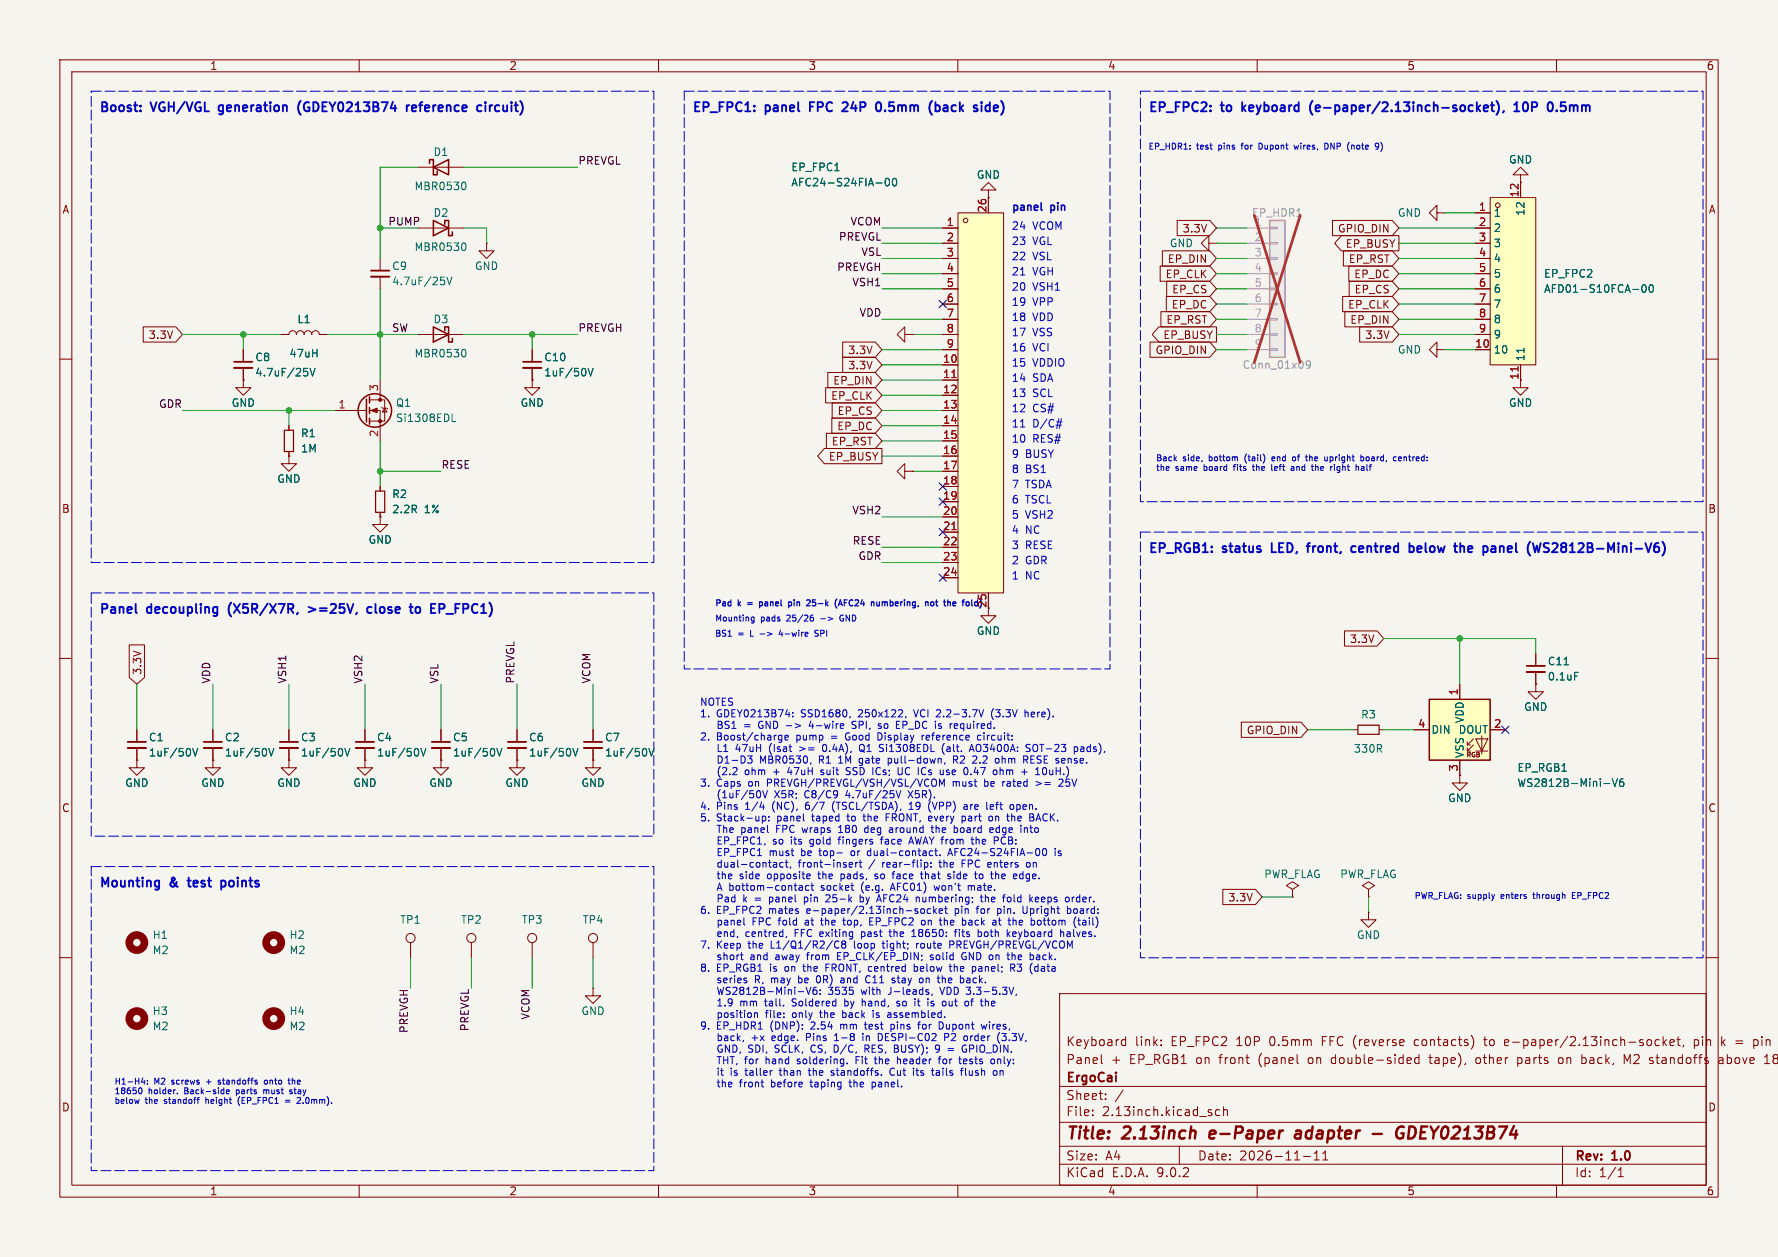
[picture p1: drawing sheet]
<svg xmlns="http://www.w3.org/2000/svg" width="297mm" height="210mm" viewBox="0 0 297 210" stroke-linecap="round" stroke-linejoin="round" font-family="sans-serif">
<defs><g id="words">
<g font-size="2.8" fill="#840000">
<text x="178" y="190.9">Title:</text>
<text x="187.7" y="190.9">2.13inch</text>
<text x="202.9" y="190.9">e-Paper</text>
<text x="218" y="190.9">adapter</text>
<text x="236.5" y="190.9">GDEY0213B74</text>
</g>
<g font-size="2.1" fill="#0000c2">
<text x="16.5" y="18.8">Boost:</text>
<text x="25.4" y="18.8">VGH/VGL</text>
<text x="37.3" y="18.8">generation</text>
<text x="51.1" y="18.8">(GDEY0213B74</text>
<text x="69.8" y="18.8">reference</text>
<text x="82.3" y="18.8">circuit)</text>
<text x="115.6" y="18.8">EP_FPC1:</text>
<text x="127.9" y="18.8">panel</text>
<text x="135.9" y="18.8">FPC</text>
<text x="142.1" y="18.8">24P</text>
<text x="148.3" y="18.8">0.5mm</text>
<text x="157.7" y="18.8">(back</text>
<text x="165.8" y="18.8">side)</text>
<text x="191.8" y="18.8">EP_FPC2:</text>
<text x="204.1" y="18.8">to</text>
<text x="208.2" y="18.8">keyboard</text>
<text x="220.1" y="18.8">(e-paper/2.13inch-socket),</text>
<text x="254.9" y="18.8">10P</text>
<text x="261.1" y="18.8">0.5mm</text>
<text x="191.8" y="92.5">EP_RGB1:</text>
<text x="204.4" y="92.5">status</text>
<text x="213.1" y="92.5">LED,</text>
<text x="219.7" y="92.5">front,</text>
<text x="227.7" y="92.5">centred</text>
<text x="237.9" y="92.5">below</text>
<text x="246.2" y="92.5">the</text>
<text x="251.5" y="92.5">panel</text>
<text x="259.5" y="92.5">(WS2812B-Mini-V6)</text>
<text x="16.5" y="102.6">Panel</text>
<text x="24.7" y="102.6">decoupling</text>
<text x="38.8" y="102.6">(X5R/X7R,</text>
<text x="52.8" y="102.6">&gt;=25V,</text>
<text x="63.3" y="102.6">close</text>
<text x="71.1" y="102.6">to</text>
<text x="75.1" y="102.6">EP_FPC1)</text>
<text x="16.5" y="148.3">Mounting</text>
<text x="28.5" y="148.3">&amp;</text>
<text x="32.2" y="148.3">test</text>
<text x="38.2" y="148.3">points</text>
</g>
<g font-size="2.1" fill="#840000">
<text x="178" y="178">Panel</text>
<text x="178" y="175">Keyboard</text>
<text x="185.6" y="178">+</text>
<text x="188.7" y="178">EP_RGB1</text>
<text x="189.6" y="175">link:</text>
<text x="195.7" y="175">EP_FPC2</text>
<text x="200" y="178">on</text>
<text x="204" y="178">front</text>
<text x="206.7" y="175">10P</text>
<text x="210.6" y="178">(panel</text>
<text x="212.3" y="175">0.5mm</text>
<text x="219.1" y="178">on</text>
<text x="221.2" y="175">FFC (reverse</text>
<text x="223.1" y="178">double-sided</text>
<text x="237" y="175">contacts)</text>
<text x="239.7" y="178">tape),</text>
<text x="247.6" y="178">other</text>
<text x="248.8" y="175">to</text>
<text x="252.3" y="175">e-paper/2.13inch-socket,</text>
<text x="254.6" y="178">parts</text>
<text x="261.7" y="178">on</text>
<text x="265.7" y="178">back,</text>
<text x="272.9" y="178">M2</text>
<text x="277.3" y="178">standoffs</text>
<text x="284.1" y="175">pin</text>
<text x="289.1" y="178">above</text>
<text x="294.5" y="175">pin</text>
<text x="296.9" y="178">1</text>
<text x="178" y="184">Sheet:</text>
<text x="178" y="181.2">ErgoCai</text>
<text x="178" y="186.7">File:</text>
<text x="184.1" y="186.7">2.13inch.kicad_sch</text>
<text x="178" y="196.9">KiCad</text>
<text x="178" y="194.1">Size:</text>
<text x="184.7" y="194.1">A4</text>
<text x="185.7" y="196.9">E.D.A.</text>
<text x="193.3" y="196.9">9.0.2</text>
<text x="200" y="194.1">Date:</text>
<text x="207" y="194.1">2026-11-11</text>
<text x="263" y="194.3">Rev:</text>
<text x="263" y="196.9">Id:</text>
<text x="267.1" y="196.9">1/1</text>
<text x="269.4" y="194.3">1.0</text>
</g>
<g font-size="1.8" fill="#840000">
<text x="35" y="11.9">1</text>
<text x="85" y="11.9">2</text>
<text x="135" y="11.9">3</text>
<text x="185" y="11.9">4</text>
<text x="235" y="11.9">5</text>
<text x="285" y="11.9">6</text>
<text x="10.3" y="35.9">A</text>
<text x="285.3" y="35.9">A</text>
<text x="197.5" y="39.1">3.3V</text>
<text x="223.4" y="39.1">GPIO_DIN</text>
<text x="224.7" y="41.6">EP_BUSY</text>
<text x="194.6" y="46.7">EP_CLK</text>
<text x="195" y="44.1">EP_DIN</text>
<text x="225.2" y="44.1">EP_RST</text>
<text x="226.1" y="46.7">EP_DC</text>
<text x="195.6" y="51.8">EP_DC</text>
<text x="195.7" y="49.2">EP_CS</text>
<text x="225.1" y="51.8">EP_CLK</text>
<text x="226.2" y="49.2">EP_CS</text>
<text x="24.7" y="56.8">3.3V</text>
<text x="141.6" y="59.4">3.3V</text>
<text x="192.9" y="59.4">GPIO_DIN</text>
<text x="194.2" y="56.8">EP_BUSY</text>
<text x="194.7" y="54.3">EP_RST</text>
<text x="225.5" y="54.3">EP_DIN</text>
<text x="227.9" y="56.8">3.3V</text>
<text x="139.1" y="64.5">EP_DIN</text>
<text x="141.6" y="61.9">3.3V</text>
<text x="253.7" y="63.5" transform="rotate(-90 253.7 63.5)">11</text>
<text x="138.7" y="67">EP_CLK</text>
<text x="139.8" y="69.5">EP_CS</text>
<text x="138.4" y="77.2">EP_BUSY</text>
<text x="138.9" y="74.6">EP_RST</text>
<text x="139.8" y="72.1">EP_DC</text>
<text x="10.3" y="85.9">B</text>
<text x="285.3" y="85.9">B</text>
<text x="164.8" y="101.6" transform="rotate(-90 164.8 101.6)">25</text>
<text x="225.4" y="107.6">3.3V</text>
<text x="23.8" y="112.9" transform="rotate(-90 23.8 112.9)">3.3V</text>
<text x="208.2" y="122.9">GPIO_DIN</text>
<text x="10.3" y="135.9">C</text>
<text x="285.3" y="135.9">C</text>
<text x="205.1" y="150.8">3.3V</text>
<text x="10.3" y="185.9">D</text>
<text x="285.3" y="185.9">D</text>
<text x="35" y="199.9">1</text>
<text x="85" y="199.9">2</text>
<text x="135" y="199.9">3</text>
<text x="185" y="199.9">4</text>
<text x="235" y="199.9">5</text>
<text x="285" y="199.9">6</text>
</g>
<g font-size="1.8" fill="#006464">
<text x="72.3" y="26.3">D1</text>
<text x="132.1" y="28.8">EP_FPC1</text>
<text x="252" y="27.5">GND</text>
<text x="69.1" y="32">MBR0530</text>
<text x="132.1" y="31.3">AFC24-S24FIA-00</text>
<text x="163.1" y="30.1">GND</text>
<text x="72.3" y="36.4">D2</text>
<text x="195.3" y="41.5">GND</text>
<text x="233.4" y="36.4">GND</text>
<text x="249.4" y="36.4">1</text>
<text x="249.4" y="39">2</text>
<text x="249.4" y="41.5">3</text>
<text x="254.9" y="36.2" transform="rotate(-90 254.9 36.2)">12</text>
<text x="65.4" y="45.3">C9</text>
<text x="65.4" y="47.9">4.7uF/25V</text>
<text x="69.1" y="42.1">MBR0530</text>
<text x="79.2" y="45.3">GND</text>
<text x="249.4" y="44">4</text>
<text x="249.4" y="46.6">5</text>
<text x="257.8" y="46.6">EP_FPC2</text>
<text x="249.4" y="49.1">6</text>
<text x="249.4" y="51.7">7</text>
<text x="257.8" y="49.1">AFD01-S10FCA-00</text>
<text x="48.2" y="59.9">47uH</text>
<text x="49.6" y="54.2">L1</text>
<text x="69.1" y="59.9">MBR0530</text>
<text x="72.3" y="54.2">D3</text>
<text x="233.4" y="59.3">GND</text>
<text x="249.4" y="54.2">8</text>
<text x="249.4" y="56.7">9</text>
<text x="249.4" y="59.3">10</text>
<text x="42.6" y="60.6">C8</text>
<text x="42.6" y="63.1">4.7uF/25V</text>
<text x="90.8" y="60.6">C10</text>
<text x="90.8" y="63.1">1uF/50V</text>
<text x="254.9" y="60.5" transform="rotate(-90 254.9 60.5)">11</text>
<text x="38.6" y="68.2">GND</text>
<text x="66" y="68.2">Q1</text>
<text x="66" y="70.7">Si1308EDL</text>
<text x="86.9" y="68.2">GND</text>
<text x="252" y="68.2">GND</text>
<text x="50.2" y="73.3">R1</text>
<text x="50.2" y="75.8">1M</text>
<text x="46.2" y="80.9">GND</text>
<text x="65.4" y="83.4">R2</text>
<text x="65.4" y="86">2.2R</text>
<text x="70.9" y="86">1%</text>
<text x="61.5" y="91">GND</text>
<text x="163.1" y="106.3">GND</text>
<text x="258.5" y="111.4">C11</text>
<text x="258.5" y="113.9">0.1uF</text>
<text x="254.5" y="119">GND</text>
<text x="24.8" y="124.1">C1</text>
<text x="37.5" y="124.1">C2</text>
<text x="50.2" y="124.1">C3</text>
<text x="62.9" y="124.1">C4</text>
<text x="75.6" y="124.1">C5</text>
<text x="88.3" y="124.1">C6</text>
<text x="101" y="124.1">C7</text>
<text x="226" y="126">330R</text>
<text x="227.3" y="120.2">R3</text>
<text x="239" y="122.8">DIN</text>
<text x="243.6" y="122.8">DOUT</text>
<text x="244.7" y="120.9" transform="rotate(-90 244.7 120.9)">VDD</text>
<text x="20.8" y="131.7">GND</text>
<text x="24.8" y="126.6">1uF/50V</text>
<text x="33.5" y="131.7">GND</text>
<text x="37.5" y="126.6">1uF/50V</text>
<text x="46.2" y="131.7">GND</text>
<text x="50.2" y="126.6">1uF/50V</text>
<text x="58.9" y="131.7">GND</text>
<text x="62.9" y="126.6">1uF/50V</text>
<text x="71.6" y="131.7">GND</text>
<text x="75.6" y="126.6">1uF/50V</text>
<text x="84.3" y="131.7">GND</text>
<text x="88.3" y="126.6">1uF/50V</text>
<text x="97" y="131.7">GND</text>
<text x="101" y="126.6">1uF/50V</text>
<text x="244.7" y="126.7" transform="rotate(-90 244.7 126.7)">VSS</text>
<text x="253.4" y="129.1">EP_RGB1</text>
<text x="253.4" y="131.7">WS2812B-Mini-V6</text>
<text x="241.8" y="134.2">GND</text>
<text x="211.1" y="146.9">PWR_FLAG</text>
<text x="223.8" y="146.9">PWR_FLAG</text>
<text x="66.8" y="154.5">TP1</text>
<text x="76.9" y="154.5">TP2</text>
<text x="87.1" y="154.5">TP3</text>
<text x="97.2" y="154.5">TP4</text>
<text x="25.4" y="159.6">M2</text>
<text x="25.4" y="157.1">H1</text>
<text x="48.3" y="159.6">M2</text>
<text x="48.3" y="157.1">H2</text>
<text x="226.6" y="157.1">GND</text>
<text x="25.4" y="172.3">M2</text>
<text x="25.4" y="169.8">H3</text>
<text x="48.3" y="172.3">M2</text>
<text x="48.3" y="169.8">H4</text>
<text x="97" y="169.8">GND</text>
</g>
<g font-size="1.8" fill="#0f0f0f">
<text x="96.5" y="27.6">PREVGL</text>
<text x="64.8" y="37.8">PUMP</text>
<text x="140" y="40.3">PREVGL</text>
<text x="142" y="37.8">VCOM</text>
<text x="139.7" y="45.4">PREVGH</text>
<text x="142.3" y="47.9">VSH1</text>
<text x="143.8" y="42.8">VSL</text>
<text x="143.5" y="53">VDD</text>
<text x="65.4" y="55.5">SW</text>
<text x="96.5" y="55.5">PREVGH</text>
<text x="26.5" y="68.2">GDR</text>
<text x="73.7" y="78.4">RESE</text>
<text x="142.3" y="86">VSH2</text>
<text x="142.3" y="91.1">RESE</text>
<text x="143.3" y="93.6">GDR</text>
<text x="35.2" y="114.3" transform="rotate(-90 35.2 114.3)">VDD</text>
<text x="47.9" y="114.3" transform="rotate(-90 47.9 114.3)">VSH1</text>
<text x="60.6" y="114.3" transform="rotate(-90 60.6 114.3)">VSH2</text>
<text x="73.3" y="114.3" transform="rotate(-90 73.3 114.3)">VSL</text>
<text x="86" y="114.3" transform="rotate(-90 86 114.3)">PREVGL</text>
<text x="98.7" y="114.3" transform="rotate(-90 98.7 114.3)">VCOM</text>
<text x="68.2" y="172.7" transform="rotate(-90 68.2 172.7)">PREVGH</text>
<text x="78.4" y="172.4" transform="rotate(-90 78.4 172.4)">PREVGL</text>
<text x="88.6" y="170.4" transform="rotate(-90 88.6 170.4)">VCOM</text>
</g>
<g font-size="1.8" fill="#a90000">
<text x="164.8" y="35.6" transform="rotate(-90 164.8 35.6)">26</text>
<text x="246.9" y="35.3">1</text>
<text x="253.7" y="33.1" transform="rotate(-90 253.7 33.1)">12</text>
<text x="158" y="37.8">1</text>
<text x="158" y="40.4">2</text>
<text x="246.9" y="37.8">2</text>
<text x="246.9" y="40.4">3</text>
<text x="158" y="42.9">3</text>
<text x="158" y="45.5">4</text>
<text x="246.9" y="42.9">4</text>
<text x="246.9" y="45.5">5</text>
<text x="158" y="48">5</text>
<text x="158" y="50.5">6</text>
<text x="158" y="53.1">7</text>
<text x="246.9" y="48">6</text>
<text x="246.9" y="50.5">7</text>
<text x="246.9" y="53.1">8</text>
<text x="158" y="55.6">8</text>
<text x="158" y="58.2">9</text>
<text x="246.3" y="58.2">10</text>
<text x="246.9" y="55.6">9</text>
<text x="63.2" y="65.5" transform="rotate(-90 63.2 65.5)">3</text>
<text x="157.4" y="60.7">10</text>
<text x="157.4" y="63.2">11</text>
<text x="157.4" y="65.8">12</text>
<text x="56.4" y="68.3">1</text>
<text x="157.4" y="68.3">13</text>
<text x="157.4" y="70.9">14</text>
<text x="63.2" y="73.1" transform="rotate(-90 63.2 73.1)">2</text>
<text x="157.4" y="73.4">15</text>
<text x="157.4" y="75.9">16</text>
<text x="157.4" y="78.5">17</text>
<text x="157.4" y="81">18</text>
<text x="157.4" y="83.6">19</text>
<text x="157.4" y="86.1">20</text>
<text x="157.4" y="88.6">21</text>
<text x="157.4" y="91.2">22</text>
<text x="157.4" y="93.7">23</text>
<text x="157.4" y="96.3">24</text>
<text x="243.6" y="116.3" transform="rotate(-90 243.6 116.3)">1</text>
<text x="236.8" y="121.7">4</text>
<text x="249.5" y="121.7">2</text>
<text x="243.6" y="129" transform="rotate(-90 243.6 129)">3</text>
</g>
<g font-size="1.8" fill="#0000c2">
<text x="168.9" y="35.3">panel</text>
<text x="175.6" y="35.3">pin</text>
<text x="168.9" y="38.5">24</text>
<text x="168.9" y="41">23</text>
<text x="172.5" y="38.5">VCOM</text>
<text x="172.5" y="41">VGL</text>
<text x="168.9" y="43.6">22</text>
<text x="168.9" y="46.1">21</text>
<text x="172.5" y="43.6">VSL</text>
<text x="172.5" y="46.1">VGH</text>
<text x="168.9" y="48.6">20</text>
<text x="168.9" y="51.2">19</text>
<text x="168.9" y="53.7">18</text>
<text x="172.5" y="48.6">VSH1</text>
<text x="172.5" y="51.2">VPP</text>
<text x="172.5" y="53.7">VDD</text>
<text x="168.9" y="56.3">17</text>
<text x="168.9" y="58.8">16</text>
<text x="172.5" y="56.3">VSS</text>
<text x="172.5" y="58.8">VCI</text>
<text x="168.9" y="61.3">15</text>
<text x="168.9" y="63.9">14</text>
<text x="172.5" y="61.3">VDDIO</text>
<text x="172.5" y="63.9">SDA</text>
<text x="168.9" y="66.4">13</text>
<text x="168.9" y="69">12</text>
<text x="168.9" y="71.5">11</text>
<text x="172.5" y="66.4">SCL</text>
<text x="172.5" y="69">CS#</text>
<text x="172.5" y="71.5">D/C#</text>
<text x="168.9" y="76.6">9</text>
<text x="168.9" y="74">10</text>
<text x="171.3" y="76.6">BUSY</text>
<text x="172.5" y="74">RES#</text>
<text x="168.9" y="81.7">7</text>
<text x="168.9" y="79.1">8</text>
<text x="171.3" y="81.7">TSDA</text>
<text x="171.3" y="79.1">BS1</text>
<text x="168.9" y="89.3">4</text>
<text x="168.9" y="86.7">5</text>
<text x="168.9" y="84.2">6</text>
<text x="171.3" y="89.3">NC</text>
<text x="171.3" y="86.7">VSH2</text>
<text x="171.3" y="84.2">TSCL</text>
<text x="168.9" y="91.8">3</text>
<text x="168.9" y="94.4">2</text>
<text x="171.3" y="91.8">RESE</text>
<text x="171.3" y="94.4">GDR</text>
<text x="168.9" y="96.9">1</text>
<text x="171.3" y="96.9">NC</text>
</g>
<g font-size="1.8" fill="#939391">
<text x="209" y="36.4">EP_HDR1</text>
<text x="209.5" y="37.8">1</text>
<text x="207.5" y="61.8">Conn_01x09</text>
</g>
<g font-size="1.8" fill="#a5a4a2">
<text x="209.5" y="40.4">2</text>
<text x="209.5" y="42.9">3</text>
<text x="209.5" y="45.5">4</text>
<text x="209.5" y="48">5</text>
<text x="209.5" y="50.5">6</text>
<text x="209.5" y="53.1">7</text>
<text x="209.5" y="55.6">8</text>
<text x="209.5" y="58.2">9</text>
</g>
<g font-size="1.7" fill="#0000c2">
<text x="116.8" y="118.2">NOTES</text>
<text x="116.8" y="120.2">1.</text>
<text x="116.8" y="124">2.</text>
<text x="119.7" y="120.2">GDEY0213B74:</text>
<text x="119.7" y="124">Boost/charge</text>
<text x="120.2" y="122.1">BS1</text>
<text x="120.2" y="126">L1</text>
<text x="123.5" y="126">47uH</text>
<text x="124.9" y="122.1">=</text>
<text x="127.5" y="122.1">GND -&gt;</text>
<text x="129.2" y="126">(Isat</text>
<text x="133.2" y="124">pump</text>
<text x="134" y="120.2">SSD1680,</text>
<text x="134.5" y="126">&gt;=</text>
<text x="136.4" y="122.1">4-wire</text>
<text x="138.6" y="126">0.4A),</text>
<text x="139.1" y="124">=</text>
<text x="141.8" y="124">Good</text>
<text x="143.7" y="122.1">SPI,</text>
<text x="143.7" y="120.2">250x122,</text>
<text x="145" y="126">Q1</text>
<text x="147.4" y="124">Display</text>
<text x="148.3" y="122.1">so</text>
<text x="148.5" y="126">Si1308EDL</text>
<text x="151.5" y="122.1">EP_DC is</text>
<text x="153.3" y="120.2">VCI 2.2-3.7V</text>
<text x="154.9" y="124">reference</text>
<text x="159.2" y="126">(alt.</text>
<text x="160.9" y="122.1">required.</text>
<text x="164.1" y="126">AO3400A:</text>
<text x="164.5" y="124">circuit:</text>
<text x="166.5" y="120.2">(3.3V</text>
<text x="172.4" y="120.2">here).</text>
<text x="173.7" y="126">SOT-23</text>
<text x="181.9" y="126">pads),</text>
<text x="116.8" y="131.8">3.</text>
<text x="119.7" y="131.8">Caps</text>
<text x="120.2" y="127.9">D1-D3</text>
<text x="120.2" y="129.8">(2.2</text>
<text x="125" y="129.8">ohm</text>
<text x="125.2" y="131.8">on</text>
<text x="127.5" y="127.9">MBR0530,</text>
<text x="128.5" y="131.8">PREVGH/PREVGL/VSH/VSL/VCOM</text>
<text x="129.9" y="129.8">+</text>
<text x="132.5" y="129.8">47uH</text>
<text x="137.6" y="127.9">R1</text>
<text x="138.3" y="129.8">suit</text>
<text x="141.1" y="127.9">1M</text>
<text x="142.7" y="129.8">SSD</text>
<text x="144.7" y="127.9">gate</text>
<text x="147.4" y="129.8">ICs;</text>
<text x="149.7" y="127.9">pull-down,</text>
<text x="151.8" y="129.8">UC</text>
<text x="155.4" y="129.8">ICs</text>
<text x="159.3" y="129.8">use</text>
<text x="159.7" y="131.8">must</text>
<text x="160.9" y="127.9">R2</text>
<text x="163.5" y="129.8">0.47</text>
<text x="164.3" y="127.9">2.2</text>
<text x="165.2" y="131.8">be</text>
<text x="168.3" y="127.9">ohm</text>
<text x="168.4" y="131.8">rated</text>
<text x="168.6" y="129.8">ohm</text>
<text x="173.2" y="127.9">RESE sense.</text>
<text x="173.5" y="129.8">+</text>
<text x="174.2" y="131.8">&gt;=</text>
<text x="176.1" y="129.8">10uH.)</text>
<text x="178.3" y="131.8">25V</text>
<text x="116.8" y="135.6">4.</text>
<text x="116.8" y="137.6">5.</text>
<text x="119.7" y="135.6">Pins</text>
<text x="119.7" y="137.6">Stack-up:</text>
<text x="120.2" y="133.7">(1uF/50V</text>
<text x="124.6" y="135.6">1/4</text>
<text x="129.3" y="135.6">(NC),</text>
<text x="130" y="137.6">panel</text>
<text x="130" y="133.7">X5R;</text>
<text x="135.1" y="135.6">6/7</text>
<text x="135.2" y="133.7">C8/C9</text>
<text x="136" y="137.6">taped</text>
<text x="139.8" y="135.6">(TSCL/TSDA),</text>
<text x="142.1" y="137.6">to</text>
<text x="142.3" y="133.7">4.7uF/25V</text>
<text x="145" y="137.6">the</text>
<text x="148.9" y="137.6">FRONT, every</text>
<text x="152.8" y="135.6">19</text>
<text x="152.9" y="133.7">X5R).</text>
<text x="156.2" y="135.6">(VPP)</text>
<text x="162.1" y="137.6">part</text>
<text x="162.4" y="135.6">are</text>
<text x="166.4" y="135.6">left</text>
<text x="166.8" y="137.6">on</text>
<text x="170.1" y="137.6">the</text>
<text x="170.6" y="135.6">open.</text>
<text x="174" y="137.6">BACK.</text>
<text x="120.2" y="139.5">The</text>
<text x="120.2" y="141.4">EP_FPC1,</text>
<text x="120.2" y="143.4">EP_FPC1</text>
<text x="124.4" y="139.5">panel</text>
<text x="129.1" y="143.4">must</text>
<text x="129.7" y="141.4">so</text>
<text x="130.4" y="139.5">FPC</text>
<text x="132.9" y="141.4">its</text>
<text x="134.6" y="143.4">be</text>
<text x="135" y="139.5">wraps</text>
<text x="136.3" y="141.4">gold</text>
<text x="137.9" y="143.4">top-</text>
<text x="141.3" y="141.4">fingers</text>
<text x="141.3" y="139.5">180</text>
<text x="143.3" y="143.4">or</text>
<text x="145.8" y="139.5">deg</text>
<text x="146.3" y="143.4">dual-contact.</text>
<text x="148.6" y="141.4">face</text>
<text x="150.2" y="139.5">around</text>
<text x="153.5" y="141.4">AWAY from</text>
<text x="157.5" y="139.5">the</text>
<text x="160.1" y="143.4">AFC24-S24FIA-00</text>
<text x="161.4" y="139.5">board</text>
<text x="164.4" y="141.4">the</text>
<text x="167.6" y="139.5">edge</text>
<text x="168.3" y="141.4">PCB:</text>
<text x="173" y="139.5">into</text>
<text x="120.2" y="145.3">dual-contact,</text>
<text x="120.2" y="147.2">the</text>
<text x="120.2" y="149.2">A bottom-contact</text>
<text x="124.2" y="147.2">side</text>
<text x="129" y="147.2">opposite</text>
<text x="134" y="145.3">front-insert</text>
<text x="137.7" y="147.2">the</text>
<text x="137.9" y="149.2">socket</text>
<text x="141.6" y="147.2">pads,</text>
<text x="144.8" y="149.2">(e.g.</text>
<text x="147.5" y="147.2">so</text>
<text x="148.4" y="145.3">rear-flip:</text>
<text x="150" y="149.2">AFC01)</text>
<text x="150.7" y="147.2">face</text>
<text x="155.7" y="147.2">that</text>
<text x="157.5" y="149.2">won't</text>
<text x="158.1" y="145.3">the</text>
<text x="160.4" y="147.2">side</text>
<text x="162.1" y="145.3">FPC</text>
<text x="163.3" y="149.2">mate.</text>
<text x="165.2" y="147.2">to</text>
<text x="166.6" y="145.3">enters</text>
<text x="168.1" y="147.2">the</text>
<text x="172" y="147.2">edge.</text>
<text x="173.3" y="145.3">on</text>
<text x="116.8" y="153">6.</text>
<text x="119.7" y="153">EP_FPC2</text>
<text x="120.2" y="151.1">Pad</text>
<text x="120.2" y="155">panel</text>
<text x="124.7" y="151.1">k</text>
<text x="126.3" y="155">FPC</text>
<text x="126.8" y="151.1">=</text>
<text x="128.6" y="153">mates</text>
<text x="129.5" y="151.1">panel</text>
<text x="130.8" y="155">fold</text>
<text x="135.1" y="153">e-paper/2.13inch-socket</text>
<text x="135.5" y="155">at</text>
<text x="135.5" y="151.1">pin</text>
<text x="138.4" y="155">the</text>
<text x="139.4" y="151.1">25-k</text>
<text x="142.3" y="155">top,</text>
<text x="145.3" y="151.1">by</text>
<text x="146.9" y="155">EP_FPC2</text>
<text x="148.4" y="151.1">AFC24</text>
<text x="155.1" y="151.1">numbering;</text>
<text x="155.8" y="155">on</text>
<text x="159.1" y="155">the</text>
<text x="160.1" y="153">pin</text>
<text x="163" y="155">back</text>
<text x="163.9" y="153">for</text>
<text x="166.1" y="151.1">the</text>
<text x="167.6" y="153">pin.</text>
<text x="168.3" y="155">at</text>
<text x="170.1" y="151.1">fold</text>
<text x="171.2" y="155">the</text>
<text x="172" y="153">Upright</text>
<text x="174.7" y="151.1">keeps</text>
<text x="175.1" y="155">bottom</text>
<text x="179.7" y="153">board:</text>
<text x="180.9" y="151.1">order.</text>
<text x="182.5" y="155">(tail)</text>
<text x="116.8" y="158.8">7.</text>
<text x="119.7" y="158.8">Keep</text>
<text x="120.2" y="156.9">end,</text>
<text x="120.2" y="160.7">short</text>
<text x="125.1" y="156.9">centred,</text>
<text x="125.2" y="158.8">the</text>
<text x="125.9" y="160.7">and</text>
<text x="129.1" y="158.8">L1/Q1/R2/C8</text>
<text x="130.3" y="160.7">away</text>
<text x="133.5" y="156.9">FFC exiting</text>
<text x="135.8" y="160.7">from</text>
<text x="141" y="160.7">EP_CLK/EP_DIN;</text>
<text x="143.2" y="158.8">loop</text>
<text x="145" y="156.9">past</text>
<text x="148.2" y="158.8">tight;</text>
<text x="150" y="156.9">the</text>
<text x="153.9" y="156.9">18650:</text>
<text x="154" y="158.8">route</text>
<text x="156.8" y="160.7">solid</text>
<text x="159.8" y="158.8">PREVGH/PREVGL/VCOM</text>
<text x="161.4" y="156.9">fits</text>
<text x="162.3" y="160.7">GND on</text>
<text x="165.4" y="156.9">both</text>
<text x="170.4" y="160.7">the</text>
<text x="170.5" y="156.9">keyboard</text>
<text x="174.3" y="160.7">back.</text>
<text x="179.6" y="156.9">halves.</text>
<text x="116.8" y="162.7">8.</text>
<text x="119.7" y="162.7">EP_RGB1</text>
<text x="120.2" y="164.6">series</text>
<text x="120.2" y="166.5">WS2812B-Mini-V6:</text>
<text x="126.7" y="164.6">R,</text>
<text x="128.8" y="162.7">is</text>
<text x="129.6" y="164.6">may</text>
<text x="131.4" y="162.7">on</text>
<text x="134.3" y="164.6">be</text>
<text x="134.7" y="162.7">the</text>
<text x="137.6" y="164.6">0R)</text>
<text x="138.7" y="162.7">FRONT, centred</text>
<text x="139" y="166.5">3535</text>
<text x="141.8" y="164.6">and</text>
<text x="144.7" y="166.5">with</text>
<text x="146.2" y="164.6">C11</text>
<text x="149.4" y="166.5">J-leads,</text>
<text x="150.8" y="164.6">stay</text>
<text x="153.8" y="162.7">below</text>
<text x="155.6" y="164.6">on</text>
<text x="158.3" y="166.5">VDD 3.3-5.3V,</text>
<text x="158.9" y="164.6">the</text>
<text x="160.1" y="162.7">the</text>
<text x="162.9" y="164.6">back.</text>
<text x="164" y="162.7">panel;</text>
<text x="170.6" y="162.7">R3</text>
<text x="174.1" y="162.7">(data</text>
<text x="116.8" y="172.3">9.</text>
<text x="119.7" y="172.3">EP_HDR1</text>
<text x="120.2" y="168.5">1.9</text>
<text x="120.2" y="170.4">position</text>
<text x="124.2" y="168.5">mm</text>
<text x="128.5" y="170.4">file:</text>
<text x="128.6" y="168.5">tall.</text>
<text x="128.8" y="172.3">(DNP):</text>
<text x="133.1" y="170.4">only</text>
<text x="133.3" y="168.5">Soldered</text>
<text x="135.8" y="172.3">2.54</text>
<text x="138" y="170.4">the</text>
<text x="140.9" y="172.3">mm</text>
<text x="141.9" y="170.4">back</text>
<text x="142.2" y="168.5">by</text>
<text x="145.2" y="172.3">test</text>
<text x="145.4" y="168.5">hand,</text>
<text x="147.2" y="170.4">is</text>
<text x="149.7" y="172.3">pins</text>
<text x="149.9" y="170.4">assembled.</text>
<text x="151.4" y="168.5">so</text>
<text x="154.6" y="172.3">for</text>
<text x="154.6" y="168.5">it</text>
<text x="157" y="168.5">is</text>
<text x="158.2" y="172.3">Dupont</text>
<text x="159.7" y="168.5">out</text>
<text x="163.7" y="168.5">of</text>
<text x="165.6" y="172.3">wires,</text>
<text x="120.2" y="174.3">back,</text>
<text x="120.2" y="176.2">GND,</text>
<text x="120.2" y="178.1">THT, for</text>
<text x="125.6" y="176.2">SDI,</text>
<text x="126.1" y="174.3">+x</text>
<text x="128.7" y="178.1">hand</text>
<text x="129.7" y="174.3">edge.</text>
<text x="130.2" y="176.2">SCLK,</text>
<text x="134.1" y="178.1">soldering.</text>
<text x="135.6" y="174.3">Pins</text>
<text x="136.4" y="176.2">CS,</text>
<text x="140.5" y="176.2">D/C,</text>
<text x="140.6" y="174.3">1-8</text>
<text x="144.1" y="178.1">Fit</text>
<text x="145.5" y="174.3">in</text>
<text x="145.8" y="176.2">RES,</text>
<text x="147.5" y="178.1">the</text>
<text x="148.3" y="174.3">DESPI-C02</text>
<text x="151" y="176.2">BUSY);</text>
<text x="151.5" y="178.1">header</text>
<text x="158.1" y="176.2">9</text>
<text x="158.7" y="178.1">for</text>
<text x="159.6" y="174.3">P2</text>
<text x="160.4" y="176.2">=</text>
<text x="162.3" y="178.1">tests</text>
<text x="163" y="176.2">GPIO_DIN.</text>
<text x="163.1" y="174.3">order</text>
<text x="167.8" y="178.1">only:</text>
<text x="168.9" y="174.3">(3.3V,</text>
<text x="120.2" y="180.1">it</text>
<text x="120.2" y="182">the</text>
<text x="122.6" y="180.1">is</text>
<text x="124.2" y="182">front</text>
<text x="125.3" y="180.1">taller</text>
<text x="129.6" y="182">before</text>
<text x="131.2" y="180.1">than</text>
<text x="136.3" y="180.1">the</text>
<text x="136.4" y="182">taping</text>
<text x="140.2" y="180.1">standoffs.</text>
<text x="143.1" y="182">the</text>
<text x="147" y="182">panel.</text>
<text x="150.3" y="180.1">Cut</text>
<text x="154.4" y="180.1">its</text>
<text x="157.7" y="180.1">tails</text>
<text x="162.8" y="180.1">flush</text>
</g>
<g font-size="1.4" fill="#0000c2">
<text x="191.8" y="25.3">EP_HDR1:</text>
<text x="199.9" y="25.3">test</text>
<text x="203.8" y="25.3">pins</text>
<text x="207.9" y="25.3">for</text>
<text x="211" y="25.3">Dupont</text>
<text x="217.2" y="25.3">wires,</text>
<text x="222.5" y="25.3">DNP</text>
<text x="226.6" y="25.3">(note</text>
<text x="193" y="77.4">Back</text>
<text x="197.6" y="77.4">side,</text>
<text x="202.2" y="77.4">bottom</text>
<text x="208.4" y="77.4">(tail)</text>
<text x="213.2" y="77.4">end</text>
<text x="216.9" y="77.4">of</text>
<text x="219.4" y="77.4">the</text>
<text x="222.7" y="77.4">upright</text>
<text x="229.1" y="77.4">board,</text>
<text x="234.8" y="77.4">centred:</text>
<text x="193" y="79">the</text>
<text x="196.4" y="79">same</text>
<text x="201.3" y="79">board</text>
<text x="206.6" y="79">fits</text>
<text x="210" y="79">the</text>
<text x="213.4" y="79">left</text>
<text x="216.9" y="79">and</text>
<text x="220.6" y="79">the</text>
<text x="224" y="79">right</text>
<text x="228.5" y="79">half</text>
<text x="119.4" y="101.4">Pad</text>
<text x="123.4" y="101.4">k</text>
<text x="125.3" y="101.4">=</text>
<text x="127.7" y="101.4">panel</text>
<text x="133" y="101.4">pin</text>
<text x="136.4" y="101.4">25-k</text>
<text x="141.5" y="101.4">(AFC24</text>
<text x="148" y="101.4">numbering,</text>
<text x="157.4" y="101.4">not</text>
<text x="119.4" y="103.9">Mounting</text>
<text x="119.4" y="106.4">BS1</text>
<text x="123.3" y="106.4">=</text>
<text x="125.6" y="106.4">L</text>
<text x="127.1" y="103.9">pads</text>
<text x="127.4" y="106.4">-&gt;</text>
<text x="130.9" y="106.4">4-wire</text>
<text x="131.7" y="103.9">25/26</text>
<text x="137.1" y="106.4">SPI</text>
<text x="137.5" y="103.9">-&gt;</text>
<text x="141" y="103.9">GND</text>
<text x="236.2" y="150.2">PWR_FLAG: supply</text>
<text x="251" y="150.2">enters</text>
<text x="256.6" y="150.2">through</text>
<text x="263.3" y="150.2">EP_FPC2</text>
<text x="19" y="181.5">H1-H4:</text>
<text x="19" y="183.2">18650</text>
<text x="19" y="184.8">below</text>
<text x="24.3" y="184.8">the</text>
<text x="24.8" y="183.2">holder.</text>
<text x="25.8" y="181.5">M2</text>
<text x="27.7" y="184.8">standoff</text>
<text x="28.9" y="181.5">screws</text>
<text x="31" y="183.2">Back-side</text>
<text x="34.8" y="184.8">height</text>
<text x="34.9" y="181.5">+</text>
<text x="37.2" y="181.5">standoffs</text>
<text x="39.9" y="183.2">parts</text>
<text x="40.5" y="184.8">(EP_FPC1</text>
<text x="44.7" y="183.2">must</text>
<text x="45.1" y="181.5">onto</text>
<text x="49.4" y="183.2">stay</text>
<text x="49.5" y="181.5">the</text>
<text x="50.9" y="184.8">2.0mm).</text>
</g>
<text font-size="1.4" fill="#a90000" x="161" y="101.4">the</text>
<text font-size="1.1" fill="#840000" x="244.8" y="126.7">RGB</text>
</g></defs>
<path d="M0 0h297v210h-297z" fill="#f5f4ef" stroke="#f5f4ef" stroke-width=".17"/>
<g fill="none" stroke="#840000" stroke-width=".17">
<path d="M10 10h277v190h-277zM12 12h273v186h-273zM60 10v2M110 10v2M160 10v2M210 10v2M260 10v2M10 60h2M254 63.5v1.3h1.3l-1.3 1.2-1.3-1.2h1.3M285 60h2M10 110h2M285 110h2"/>
<path d="M48.3 127v1.3h1.2l-1.2 1.2-1.3-1.2h1.3M48.3 127h.1M10 160h2M177 166h108v32h-108zM184 176.2v1.3l.2 .2M187.5 174.6h.5M187.5 173.8h.5M188 173.2v1.5M194 174.6v.1M194 173.8v.1M222.5 176.8v.8M235.7 176.8v.3l-.7 .1"/>
<path d="M236.3 173.8v.8M237 176.2v1.5M237 176.8l-.4-.1-.3 .3v.4l.2 .2h.5M238.7 176.7h.5M238.9 176.2v1.3l.2 .2M246 173.3l.2 .7-.2 1M247 176.7l-.3 .1-.2 .2 .1 .6 .4 .1M247.8 173.7h.6M248 173.2v1.3l.2 .2M251.8 173.7h-.3l-.2 .2 .1 .7 .4 .1M252 174.1l-.7 .1M253.5 177.6h.6"/>
<path d="M253.5 176.8h.6M253.5 176.7v1.5M261 176.8l-.4-.1-.3 .3v.4l.2 .2 .3 .1 .2-.1M264.4 176.7h.3l.3 .3-.1 .6-.5 .1M271.3 177.7v-1.5l.5 1.1 .5-1.1v1.5M275.8 173.8v.8M276.6 176.7h.6M277.2 173.8l-.5-.1-.2 .3v.4l.1 .2h.6M277.8 173.2v1.5M278 174.1l.4 .6M278.4 173.7l-.6 .6M279 174.2l.7-.1-.1-.3-.4-.1-.2 .2v.7h.6"/>
<path d="M280.1 173.7h.6M280.3 173.2v1.3l.1 .1 .3 .1M281.2 174.6l-.1 .3M283 174.6h.6M283 173.8h.6M283 173.7v1.5M285 160h2M287.2 176.8h.5l.1 .9M287.6 173.2v1.5M287.7 174.1l.5 .6M287.8 177.1h-.5a.29 .29 0 0 0-.2 .3 .29 .29 0 0 0 .2 .3l.5-.1M288.2 173.7l-.6 .6"/>
<path d="M290 173.9h1.1M290 174.3h1.1M293 173.8l.4-.1 .3 .3v.4l-.2 .2h-.5M293 173.7v1.5M294.7 177.7h.9M296.5 176.2l-.3 .3 .3 .3-.3 .2v.4l.3 .3M60 198v2M110 198v2M160 198v2M177 194.5h108M177 191.5h108M177 187.5h108"/>
<path d="M177 181.5h108M182.5 186.3v.1M182.5 185.5v.1M184.7 183.6v.1M184.7 182.8v.1M187.6 182.1l-1.3 2M197 191.5v3M202.4 186v.3M203.7 185.5l-.4-.1-.3 .3v.4l.2 .2h.5M204.4 185.5l.2-.1 .4 .1v.9M204.4 184.9v1.5M210 198v2"/>
<path d="M217.7 193.2h1.2M219.5 193.8h.9M219.5 192.7l.5-.4v1.5M221 193.8h.8M221 192.7l.4-.4v1.5M260 198v2M261 191.5v6.5M270.3 196.6h.9M270.3 195.5l.4-.4v1.5"/>
</g>
<path d="M202.2 189l-.2 .9 .3 .3M203 189.4l-.9 .1M216.5 189l.2-.1 .6 .1M217.3 189.4h-.7a.4 .4 0 0 0-.3 .4 .4 .4 0 0 0 .2 .4l.7-.1M229.3 189.4h1.5M234.5 188.3a1.02 1.02 0 0 0-1.1 .3 1.02 1.02 0 0 0-.1 1.1 .66 .66 0 0 0 1.1 .3l.1-.6h-.4M235.9 188.2h-.4l-.3 2 .8-.1" fill="none" stroke="#840000" stroke-width=".4"/>
<circle cx="45.7" cy="170.2" r="1.27" fill="none" stroke="#840000" stroke-width="1.3"/>
<path d="M212.1 36.8h2.5v22.9h-2.5z" fill="#ebeae8"/>
<path d="M212.1 36.8h2.5v22.9h-2.5z" fill="none" stroke="#9c9b98" stroke-width=".25"/>
<g fill="none" stroke="#9c9b98" stroke-width=".17">
<path d="M208.3 38.1h3.8M212.1 38h1.3v.2h-1.3zM208.3 40.6h3.8M208.3 43.2h3.8M208.3 45.7h3.8M208.3 48.3h3.8M208.3 50.8h3.8M208.3 53.3h3.8M208.3 55.9h3.8M208.3 58.4h3.8M212.1 40.5h1.3v.3h-1.3zM212.1 43.1h1.3v.2h-1.3z"/>
<path d="M212.1 45.6h1.3v.2h-1.3zM212.1 48.1h1.3v.3h-1.3zM212.1 50.7h1.3v.2h-1.3zM212.1 53.2h1.3v.3h-1.3zM212.1 55.8h1.3v.2h-1.3zM212.1 58.3h1.3v.2h-1.3z"/>
</g>
<path d="M218.9 60.8l-.2 .3-.4-.1-.1-.2 .1-.5h.4l.1 .1a.84 .84 0 0 1-.3 1.1h-.2" fill="none" stroke="#939391" stroke-width=".17"/>
<path d="M209.5 36l7.7 24.5M217.2 36l-7.7 24.5" fill="none" stroke="#e12e31" stroke-width=".46"/>
<path d="M248.9 33h7.6v28h-7.6z" fill="#ffffc2"/>
<g fill="none" stroke="#840000" stroke-width=".17">
<path d="M246.4 35.6h2.5M246.4 38.1h2.5M248.9 33h7.6v28h-7.6zM254 30.5v2.5M246.4 40.6h2.5M246.4 43.2h2.5M246.4 45.7h2.5M246.4 48.3h2.5M246.4 50.8h2.5M246.4 53.3h2.5M246.4 55.9h2.5M246.4 58.4h2.5"/>
<path d="M254 61v2.5M226.1 121.9h.7M230.4 121.9h.7M215.9 148.6l1-.6-1-.7-1 .7 1 .6v1.3M215.9 149.9h.1M228.6 148.6l1-.6-1-.7-1 .7 1 .6v1.3M228.6 149.9h.1M228.6 152.4v1.3h1.3l-1.3 1.2-1.3-1.2h1.3M228.6 152.4h.1"/>
<circle cx="250.2" cy="34.3" r=".38"/>
</g>
<path d="M254.6 58.2v.7M272.7 48.4h1M274.4 47.7l.2-.1a.68 .68 0 0 1 .4 .6 .68 .68 0 0 1-.4 .6l-.2-.1-.2-.3zM275.6 47.7l.2-.1a.68 .68 0 0 1 .4 .6 .68 .68 0 0 1-.4 .6l-.2-.1-.1-.3z" fill="none" stroke="#006464" stroke-width=".17"/>
<path d="M253.6 61.3v.7" fill="none" stroke="#a90000" stroke-width=".17"/>
<path d="M226.8 121.2h3.6v1.5h-3.6z" fill="none" stroke="#840000" stroke-width=".2"/>
<path d="M238.8 116.8h10.1v10.2h-10.1z" fill="#ffffc2"/>
<g fill="none" stroke="#840000" stroke-width=".17">
<path d="M165.1 31.8h1.3l-1.3-1.3-1.3 1.3h1.3v1.2M165.1 33h.1M240 35.6v-1.3l-1.2 1.3 1.2 1.2v-1.2h1.3M241.3 35.6h.1M254 29.2h1.3l-1.3-1.3-1.3 1.3h1.3v1.3M254 30.5h.1M151.1 55.9v-1.3l-1.2 1.3 1.2 1.3v-1.3h1.3M152.4 55.9h.1M201.9 40.6v-1.2l-1.2 1.2 1.2 1.3v-1.3h1.3M203.2 40.6h.1M240 58.4v-1.2l-1.2 1.2 1.2 1.3v-1.3h1.3M241.3 58.4h.1"/>
<path d="M151.1 78.7v-1.2l-1.2 1.2 1.2 1.3v-1.3h1.3M152.4 78.7h.1M165.1 101.6v1.3h1.3l-1.3 1.2-1.3-1.2h1.3M243.8 114.3v2.5M256.5 114.3v1.3h1.3l-1.3 1.2-1.2-1.2h1.2M256.5 114.3h.1M256.5 109.2v2.1M256.5 112.3v2M236.2 121.9h2.6M243.8 129.5v1.3h1.3l-1.3 1.3-1.2-1.3h1.2M243.8 129.5h.1M243.8 127v2.5"/>
<path d="M245.1 124.5h.5M245.1 125.5h.5M246.1 123.4l-1 1.1v-.5M246.1 124.5l-1 1v-.5M246.5 123.4h2l-1 2.1zM246.5 125.5h2M247.5 122.9v3.1M248.9 121.9h2.6"/>
</g>
<path d="M238.8 116.8h10.1v10.2h-10.1z" fill="none" stroke="#840000" stroke-width=".25"/>
<path d="M261.3 111.1h.7M263 112.3h.6M267.9 130.9h1M269.3 130.1l.4 1.3 .5-1.3M271.1 130.1l-.3 .1a.86 .86 0 0 0 0 1.2l.4-.1 .1-.5-.3-.2h-.2l-.3 .2" fill="none" stroke="#006464" stroke-width=".17"/>
<path d="M255 111.3h3.1" fill="none" stroke="#840000" stroke-width=".3"/>
<path d="M255 112.3h3.1" fill="none" stroke="#840000" stroke-width=".33"/>
<path d="M160 35.6h7.6v63.5h-7.6z" fill="#ffffc2"/>
<g fill="none" stroke="#840000" stroke-width=".17">
<path d="M69.8 38.1h7.7M69.8 27.9h7.7M157.5 38.1h2.5M160 35.6h7.6v63.5h-7.6zM165.1 33h.1M165.1 33v2.6M196.6 36.8h5.5l1.1 1.3-1.1 1.3h-5.5zM222.6 36.8h10l1.1 1.3-1.1 1.3h-10zM224.1 39.4h9.6v2.5h-9.6l-1.2-1.3zM246.4 38.1h2.5M246.4 35.6h2.5M254 30.5h.1"/>
<path d="M254 30.5v2.5M23.9 54.6h5.5l1.1 1.3-1.1 1.3h-5.5zM40.6 58.4v2.1M47 55.9h1.3a.64 .64 0 0 1 .6-.7 .64 .64 0 0 1 .6 .7 .64 .64 0 0 1 .7-.7 .64 .64 0 0 1 .6 .7 .64 .64 0 0 1 .6-.7 .64 .64 0 0 1 .7 .7 .64 .64 0 0 1 .6-.7 .64 .64 0 0 1 .6 .7h1.3M63.5 43.2v2M63.5 46.2v2.1M69.8 55.9h7.7M81.3 40.6v1.3h1.2l-1.2 1.3-1.3-1.3h1.3M81.3 40.6h.1M88.9 58.4v2.1M140.8 57.1h5.4l1.1 1.3-1.1 1.3h-5.4zM140.8 59.7h5.4l1.1 1.3-1.1 1.2h-5.4z"/>
<path d="M152.4 55.9h.1M157.5 40.6h2.5M157.5 43.2h2.5M157.5 45.7h2.5M157.5 48.3h2.5M157.5 50.8h2.5M157.5 53.3h2.5M157.5 55.9h2.5M157.5 58.4h2.5M192.1 57.1h10l1.1 1.3-1.1 1.3h-10zM193.6 54.6h9.6v2.6h-9.6l-1.1-1.3zM193.8 44.4h8.3l1.1 1.3-1.1 1.3h-8.3z"/>
<path d="M193.9 52.1h8.2l1.1 1.2-1.1 1.3h-8.2zM194.2 41.9h7.9l1.1 1.3-1.1 1.3h-7.9zM194.8 49.5h7.3l1.1 1.3-1.1 1.3h-7.3zM194.9 47h7.2l1.1 1.3-1.1 1.2h-7.2zM224.3 49.5h8.3l1.1 1.3-1.1 1.3h-8.3zM224.4 41.9h8.2l1.1 1.3-1.1 1.3h-8.2zM224.6 52.1h8l1.1 1.2-1.1 1.3h-8zM225.3 44.4h7.3l1.1 1.3-1.1 1.3h-7.3zM225.4 47h7.2l1.1 1.3-1.1 1.2h-7.2zM227.1 54.6h5.5l1.1 1.3-1.1 1.3h-5.5zM246.4 40.6h2.5M246.4 43.2h2.5"/>
<path d="M246.4 45.7h2.5M246.4 48.3h2.5M246.4 50.8h2.5M246.4 53.3h2.5M246.4 55.9h2.5M246.4 58.4h2.5M40.6 63.5v1.3h1.3l-1.3 1.2-1.2-1.2h1.2M40.6 63.5h.1M40.6 61.5v2M48.3 76.2v1.3h1.2l-1.2 1.2-1.3-1.2h1.3M48.3 76.2h.1M48.3 71.1v.8"/>
<path d="M48.3 75.4v.8M55.9 68.6h5.3M61.7 66.8h2.6v3.6h-2.6M61.7 68.6h1.8v5.1M63.5 63.5v3.3M63.8 68.1l.1 .1h.7l.2 .1M64.3 68.2l.3 .6h-.7zM88.9 63.5v1.3h1.3l-1.3 1.2-1.3-1.2h1.3M88.9 63.5h.1M88.9 61.5v2M137.7 74.9h9.6v2.6h-9.6l-1.1-1.3zM137.9 64.8h8.3l1.1 1.2-1.1 1.3h-8.3z"/>
<path d="M138 72.4h8.2l1.1 1.3-1.1 1.2h-8.2zM138.3 62.2h7.9l1.1 1.3-1.1 1.3h-7.9zM138.9 69.8h7.3l1.1 1.3-1.1 1.3h-7.3zM139 67.3h7.2l1.1 1.3-1.1 1.3h-7.2zM152.4 78.7h.1M157.5 61h2.5M157.5 63.5h2.5M157.5 66h2.5M157.5 68.6h2.5M157.5 71.1h2.5M157.5 73.7h2.5M157.5 76.2h2.5"/>
<path d="M157.5 78.7h2.5M254 61v2.5M63.5 86.4v1.2h1.3l-1.3 1.3-1.3-1.3h1.3M63.5 86.4h.1M63.5 81.3v.7M63.5 85.6v.8M157.5 81.3h2.5M157.5 83.8h2.5M157.5 86.4h2.5M157.5 88.9h2.5M157.5 91.4h2.5M157.5 94h2.5"/>
<path d="M157.5 96.5h2.5M165.1 99.1v2.5M21.6 107.7h2.5v5.5l-1.2 1.1-1.3-1.1zM224.6 105.4h5.4l1.1 1.3-1.1 1.3h-5.4zM243.8 114.3v2.5M256.5 114.3h.1M256.5 109.2v2.1M256.5 112.3v2M22.9 127v1.3h1.2l-1.2 1.2-1.3-1.2h1.3M22.9 127h.1M22.9 121.9v2.1M22.9 125v2"/>
<path d="M35.6 127v1.3h1.2l-1.2 1.2-1.3-1.2h1.3M35.6 127h.1M35.6 121.9v2.1M35.6 125v2M48.3 127h.1M48.3 121.9v2.1M48.3 125v2M61 127v1.3h1.2l-1.2 1.2-1.3-1.2h1.3M61 127h.1M61 121.9v2.1M61 125v2M73.7 127v1.3h1.2l-1.2 1.2-1.3-1.2h1.3"/>
<path d="M73.7 127h.1M73.7 121.9v2.1M73.7 125v2M86.4 127v1.3h1.2l-1.2 1.2-1.3-1.2h1.3M86.4 127h.1M86.4 121.9v2.1M86.4 125v2M99.1 127v1.3h1.2l-1.2 1.2-1.3-1.2h1.3M99.1 127h.1M99.1 121.9v2.1M99.1 125v2M207.3 120.6h10l1.1 1.3-1.1 1.3h-10z"/>
<path d="M236.2 121.9h2.6M243.8 129.5h.1M243.8 127v2.5M248.9 121.9h2.6M68.6 157.5v2.5M78.7 157.5v2.5M88.9 157.5v2.5M99.1 157.5v2.5M204.3 148.6h5.4l1.1 1.3-1.1 1.2h-5.4zM99.1 165.1v1.3h1.2l-1.2 1.2-1.3-1.2h1.3M99.1 165.1h.1"/>
<circle cx="161.3" cy="36.8" r=".38"/>
<circle cx="68.6" cy="156.7" r=".76"/>
<circle cx="78.7" cy="156.7" r=".76"/>
<circle cx="88.9" cy="156.7" r=".76"/>
<circle cx="99.1" cy="156.7" r=".76"/>
</g>
<path d="M159 63.1h.7M253.6 61.3v.7M159 88.5h.7" fill="none" stroke="#a90000" stroke-width=".17"/>
<g fill="none" stroke="#006464" stroke-width=".17">
<path d="M77.5 30.4a.79 .79 0 0 1 0 1.3M146.3 30.6h1M148 29.9l.2-.1a.68 .68 0 0 1 .4 .6 .68 .68 0 0 1-.4 .7l-.2-.2-.1-.3zM149.2 29.9l.2-.1a.68 .68 0 0 1 .4 .6 .68 .68 0 0 1-.4 .7 .84 .84 0 0 1-.2-1.2zM73.6 46.3h.6M74 46.8l.3 .2v.3l-.3 .3M74.6 46.3l.5 1.3 .4-1.3M77.5 58.4a.79 .79 0 0 1 0 1.2M77.5 40.6a.79 .79 0 0 1 0 1.3M254.6 58.2v.7M272.7 48.4h1M274.4 47.7l.2-.1a.68 .68 0 0 1 .4 .6 .68 .68 0 0 1-.4 .6l-.2-.1-.2-.3z"/>
<path d="M275.6 47.7l.2-.1a.68 .68 0 0 1 .4 .6 .68 .68 0 0 1-.4 .6l-.2-.1-.1-.3zM50.8 61.5h.6M51.2 62l.2 .3v.3l-.2 .2M51.8 61.5l.4 1.3 .4-1.3M75.5 70.4h.6M98.2 61.5l.5 1.3 .4-1.3M261.3 111.1h.7M263 112.3h.6M32.2 125l.4 1.3 .4-1.3M44.9 125l.4 1.3 .4-1.3M57.6 125l.4 1.3 .4-1.3M70.3 125l.4 1.3 .4-1.3"/>
<path d="M83 125l.4 1.3 .4-1.3M95.7 125l.4 1.3 .4-1.3M108.4 125l.4 1.3 .4-1.3M267.9 130.9h1M269.3 130.1l.4 1.3 .5-1.3M271.1 130.1l-.3 .1a.86 .86 0 0 0 0 1.2l.4-.1 .1-.5-.3-.2h-.2l-.3 .2"/>
</g>
<path d="M62 45.2h3M39.1 60.5h3.1M87.4 60.5h3M21.3 124h3.1M34 124h3.1M46.7 124h3.1M59.4 124h3.1M72.1 124h3.1M84.8 124h3.1M97.5 124h3.1" fill="none" stroke="#840000" stroke-width=".3"/>
<path d="M62 46.2h3M39.1 61.5h3.1M87.4 61.5h3M21.3 125h3.1M34 125h3.1M46.7 125h3.1M59.4 125h3.1M72.1 125h3.1M84.8 125h3.1M97.5 125h3.1" fill="none" stroke="#840000" stroke-width=".33"/>
<path d="M47.5 71.9h1.5v3.5h-1.5zM62.7 82h1.6v3.6h-1.6z" fill="none" stroke="#840000" stroke-width=".2"/>
<g fill="none" stroke="#840000" stroke-width=".25">
<path d="M71.8 27.3v-.6h.6v2.5h.6v-.6M72.4 27.9l2.5-1.2v2.5zM72.4 36.8l2.5 1.3-2.5 1.3zM74.3 37.5v-.7h.6v2.6h.7v-.7M72.4 54.6l2.5 1.3-2.5 1.3zM74.3 55.2v-.6h.6v2.6h.7v-.7M61.2 66.7v3.8M61.7 66.3v1M61.7 68.1v1M61.7 69.9v1"/>
<circle cx="62.6" cy="68.6" r="2.79"/>
</g>
<g fill="#840000" stroke="#840000" stroke-width=".17">
<path d="M62 68.6l1-.4v.8z"/>
<circle cx="63.5" cy="66.8" r=".25"/>
<circle cx="63.5" cy="70.4" r=".25"/>
</g>
<g fill="none" stroke="#840000" stroke-width="1.3">
<circle cx="22.9" cy="157.5" r="1.27"/>
<circle cx="45.7" cy="157.5" r="1.27"/>
<circle cx="22.9" cy="170.2" r="1.27"/>
</g>
<g fill="none" stroke="#009600" stroke-width=".17">
<path d="M63.5 38.1h6.3M69.8 27.9h-6.3v15.3M77.5 38.1h3.8v2.5M77.5 27.9h19M147.3 38.1h10.2M203.2 38.1h5.1M233.7 38.1h12.7M241.3 35.6h5.1M30.5 55.9h16.5M40.6 55.9v2.5M54.6 55.9h15.2M63.5 48.3v15.2"/>
<path d="M77.5 55.9h19M88.9 55.9v2.5M147.3 45.7h10.2M147.3 53.3h10.2M147.3 48.3h10.2M147.3 43.2h10.2M147.3 40.6h10.2M147.3 58.4h10.2M152.4 55.9h5.1M203.2 45.7h5.1M203.2 55.9h5.1M203.2 53.3h5.1"/>
<path d="M203.2 48.3h5.1M203.2 43.2h5.1M203.2 40.6h5.1M203.2 50.8h5.1M203.2 58.4h5.1M233.7 45.7h12.7M233.7 55.9h12.7M233.7 53.3h12.7M233.7 48.3h12.7M233.7 43.2h12.7M233.7 40.6h12.7M233.7 50.8h12.7"/>
<path d="M241.3 58.4h5.1M30.5 68.6h25.4M48.3 68.6v2.5M63.5 73.7v7.6M63.5 78.7h10.2M147.3 61h10.2M147.3 68.6h10.2M147.3 63.5h10.2M147.3 66h10.2M147.3 76.2h10.2M147.3 71.1h10.2M147.3 73.7h10.2"/>
<path d="M152.4 78.7h5.1M147.3 94h10.2M147.3 91.4h10.2M147.3 86.4h10.2M22.9 114.3v7.6M35.6 114.3v7.6M48.3 114.3v7.6M61 114.3v7.6M73.7 114.3v7.6M86.4 114.3v7.6M99.1 114.3v7.6M231.1 106.7h25.4v2.5"/>
<path d="M243.8 106.7v7.6M218.4 121.9h7.7M231.1 121.9h5.1M210.8 149.9h5.1M228.6 149.9v2.5M68.6 160v5.1M78.7 160v5.1M88.9 160v5.1M99.1 160v5.1"/>
</g>
<path d="M156.9 50.2l1.2 1.2M158.1 50.2l-1.2 1.2M156.9 88.3l1.2 1.2M156.9 95.9l1.2 1.2M156.9 80.7l1.2 1.2M156.9 83.2l1.2 1.2M158.1 88.3l-1.2 1.2M158.1 95.9l-1.2 1.2M158.1 80.7l-1.2 1.2M158.1 83.2l-1.2 1.2M250.9 121.3l1.2 1.2M252.1 121.3l-1.2 1.2" fill="none" stroke="#000084" stroke-width=".17"/>
<g fill="none" stroke="#0000c2" stroke-width=".3">
<path d="M36.6 17.7v.8M50.2 16.9a1.75 1.75 0 0 0 0 2.3M67.9 17.6v1M68.4 17.6l-.3 .1-.2 .2M69.3 17.6h-.3l-.2 .2 .1 .7 .4 .1M69.5 17.9l-.7 .2M80 17.6l.4 .1M80.4 18.5l-.4 .1M81.1 17.1v.1M81.1 17.6v1M135.3 17.8h.5M136 17.1h-.7v1.5"/>
<path d="M140.8 17.1h.7M141.5 17.7l-.8 .9h.9M146.5 17.2l.3-.1a.95 .95 0 0 1 0 1.5l-.3-.1M155.5 18.9l.2 .3M155.7 16.9l-.2 .2M156.3 17.7l.4-.1 .3 .3v.4l-.2 .2h-.5M156.3 17.1v1.5M165.2 17.6h-.3l-.3 .3 .1 .6 .5 .1M207.5 17.1v1.5M208.1 17.6l-.6 .6M219.3 16.9a1.75 1.75 0 0 0 0 2.3M246.8 18l.5 .6"/>
<path d="M247.3 17.6l-.6 .6M247.9 18.1l.7-.2-.1-.2-.4-.1-.2 .2v.7h.6M249 17.6h.6M249.2 17.1v1.3l.1 .1 .3 .1M250 16.9a1.75 1.75 0 0 1 0 2.3M251.2 18.5l-.2 .3M252.9 18.6h.9M252.9 17.5l.5-.4v1.5M259.2 17.2l.2 .5-.2 .8M260 18.5v.1M212.4 90.7v1.6h.8M218.2 91.2h.6"/>
<path d="M218.8 90.7l-.3 .1M225.7 92l.3 .3 .4-.1M226.4 91.3l-.4-.1-.3 .3M235.9 91.2l.3 .3v.5l-.3 .3M237.4 91.3l-.4-.1-.3 .3 .1 .7h.6M237.5 91.6l-.8 .1M245.5 91.2l-.3 .3v.5l.3 .3M246 91.6l-.8 .1M250.5 91.2v1.1M251 91.2l-.5 .2M258.7 90.8l-.5-.1-.3 .3 .1 .4 .7 .3v.4l-.3 .2-.5-.1M22.7 102.3l.2 .1"/>
<path d="M49.7 102.3l-.1 .3M51.5 101.4l1.2 .4-1.2 .5M62.1 101.5l-.5-.1-.3 .3v.4l.2 .2h.6M69.4 101.7l.3-.3 .4 .1 .1 .2v.4l-.1 .2-.4 .1-.3-.3M73.4 100.9h.6l.3 .3-.2 .4-.7 .1M31.3 147.1h.6M37 147.2l.4-.1 .3 .3M37 147.1v1.5M37.7 147.8l-.3 .3h-.4"/>
</g>
<g fill="none" stroke="#0000c2" stroke-width=".17">
<path d="M207.3 24.3h.4M210.7 24l-.4-.1v1h.4M216.2 24.3l.1 .6 .2-.5 .2 .5 .2-.6M221.3 23.9a.51 .51 0 0 1 .6 .5 .51 .51 0 0 1-.6 .5zM225.4 23.8l-.1 .2M225.8 24.3h.3l.1 .1M230.1 23.9l.2 .2-.1 .7M230.3 24.3l-.2 .2M230.6 23.8a1.15 1.15 0 0 1 0 1.5M170.5 45.9h.7M170.5 71.3h.7M176.4 71h.9"/>
<path d="M176.5 70.5h.9M177.3 70l-.4 1.6M206 77.9h.4M208 76.3v.6M208.2 75.8l-.1 .2M209.3 77.6v.9l.3 .1M211 75.8l.1 .2M212.4 77.6v.9l.2 .1M212.8 76.3l-.3 .2v.4l.3 .1M212.9 76.6l-.4 .1M213 77.9l-.1 .2v.4l.1 .1M213.4 78.2l-.5 .1"/>
<path d="M215.7 78.5l.1 .1h.3M215.7 78h.4v.6M215.9 76.5l.2-.2 .3 .2-.1 .4-.2 .1-.2-.2M216.1 78.2l-.4 .2M218.8 76v1M219 76.3l-.2 .1M219.8 78l.2-.1 .2 .2M219.8 77.6v1M222.2 76.9l.3 .1M222.2 76.3v1M222.5 76.3l-.3 .1M223.3 78.1l.1 .4 .3 .1"/>
<path d="M223.4 78.9h.3M227.4 78h.4l.1 .6M227.4 76.3l.3 .1 .1 .1v.4l-.4 .1M227.9 78.2l-.5 .2 .1 .2h.4M228.7 76.4l-.3-.1-.2 .2 .1 .4h.4M233.6 76.7l.5-.1-.1-.2-.2-.1-.2 .2 .1 .4h.3M125.5 103.6l.2 .2 .3-.1M126 103.1v.8l-.2 .2-.3-.1M126 103.1h-.3l-.2 .2M127 105.9h.7M130.4 105.3l-.3 .7h.7M132.4 119.7v.1"/>
<path d="M132.4 119v.1M135.5 103.1l.3 .1 .1 .1v.4l-.4 .1M135.8 102.8h-.3M136.7 105.3l-.6 .1v.3l.5 .2 .1 .2-.2 .2h-.4M137.1 103.4h.8M140.6 102.8a.54 .54 0 0 0-.3 .5 .54 .54 0 0 0 .3 .5M142 119.7v.2M151.3 119.7l-.1 .2M152.6 118.6l.4 1.2M164.3 118.6l-.4 1.2M166 118.4a1.38 1.38 0 0 0 0 1.8M171.2 118.6v1.2"/>
<path d="M171.2 119.1l.2-.1h.3v.8M124.5 128.7v.6M125.6 126.9v.5M125.6 126.3l-.4 .5M126.8 120.8v.6l.3 .3M126.9 134.8h.8M127.3 136.4v1.2M127.3 136.4h.4l.2 .2-.1 .5h-.5M127.4 132.1l.4 1.2 .4-1.2M127.5 127.2l-.4-.9v1.2M127.5 134.4v.8M128.4 137v.2"/>
<path d="M128.4 136.4v.1M128.6 124.7l-.1 .5 .3 .8M129.2 129h.9M129.4 132.1l.8 1.2M129.7 137.9v1.2M130 123.4l.3 .2h.3M130.2 132.1l-.8 1.2M130.6 122.8v1l-.2 .2h-.3M130.6 122.9l-.3-.1-.3 .3M131.1 123.2l.6-.1-.1-.2-.3-.1-.2 .2 .1 .6h.4M131.9 128.2l-.3 .8h.7M133.6 124.8l.9 .3-.9 .4"/>
<path d="M134.2 139.1l.2-.6 .3 .6M134.5 132.4v.6l.3 .3M134.6 134.6l-.1 .1M134.6 134.3v.8M135.5 120.4l-.3 .9h.7M135.7 120.9v.8M136.9 126.9h.4M137.3 126.3h-.4v1.2M137.4 124.8l.1 .5 .2 .3 .3-.1 .1-.4M137.6 128.7l-.3-.1-.2 .2 .1 .2 .4 .1v.3h-.5M137.8 124.4l.2 .1 .1 .3M139.2 134.2l-.1 .7 .2 .7"/>
<path d="M140.1 139.1h.7M140.1 127.5h.7M140.4 139.8l-.3 .2v1M140.4 137.9v1.2M140.4 126.3v1.2M141.3 122.7v.6M141.4 128.7l.5 .2 .1 .3-.2 .2h-.5M141.6 132l-.3 .9h.7M143 120.6l-.5-.1-.2 .2 .1 .3 .5 .2v.4l-.1 .1-.5-.1M143.6 124.5a.81 .81 0 0 0 .3 1.1 .4 .4 0 0 0 .5-.4l-.1-.7M143.7 126.7l.4 .1M143.8 125.3l.6 .4"/>
<path d="M144.1 127.4l-.4 .1M144.1 126.7v1l-.1 .1-.3 .1M144.3 136v1l.2 .2M144.5 139h.5M144.5 138.3h.5M145 137.9v1.2M146.5 129.4h.5M146.7 122.4v1.2h.2M147.2 140v1M147.5 125.1l.1 .1-.1 .3M147.8 121l-.1 .5 .2 .2M148 136v1.2"/>
<path d="M148.4 126.8l.3-.1 .2 .2-.1 .5h-.4M149.7 120.5v1.2M150.8 121.1h.5M151.2 128.7l.3 .7M151.3 120.5h-.5v1.2M151.7 132.1l.8 1.2M151.9 135.2h.6M151.9 134.4l.3-.4v1.2M152.2 139.8l.4 1.2M152.5 132.1l-.8 1.2M152.9 139.8l.3 1.2M154 122.8v.8"/>
<path d="M154.1 122.9l-.1 .2M155.2 135.2l.3 .5M155.7 134l.4 1.2M155.9 139.1h.1M156.4 130.3a.81 .81 0 0 1-.3 1.1M156.4 137.9v1.2M156.9 138.5v.6M156.9 131.4v-1.2l.4 .8 .4-.8v1.2M157.5 125.7l.2 .3M157.9 127.4l-.2 .3M158.2 124.8h.5v.8M158.4 129l.2 .2-.2 .2"/>
<path d="M158.4 128.6l.1 .1M158.7 125.1h-.4l-.2 .2 .2 .3 .4-.1M159.2 130.6v.8M159.3 130.6l-.1 .1M159.3 126.3v1.2M159.6 126.9l.4 .6M159.9 126.9h-.6M160.5 121v.6M160.5 138.4v.6l.2 .1 .2-.1M161.1 126.8l-.7 .7h.7M161.2 136.4l.1 .5-.1 .2-.4 .1M161.2 134.4h.2l.2 .2v.6"/>
<path d="M161.6 135.2h-.4M161.6 134.7l-.4 .1M162 125.2h.6M162.3 124.4l.4 1.2M163 128.2l-.3 .8h.8M163.1 139.8v1.2M163.3 122.9v.6l.2 .1h.4M163.6 124.4a.4 .4 0 0 0-.5 .4v.4a.4 .4 0 0 0 .5 .4M163.7 127.4v.1M164.5 130.2v1.2M164.5 131.3l.3 .1M164.8 130.6h-.3"/>
<path d="M164.8 134v1.1M165.4 136.4h.3l.1 .2-.1 .4-.3 .2M166 134.6l-.2-.2h-.2l-.2 .2 .1 .6h.4M166 134.7l-.6 .1M166.9 138.3h-.3l-.2 .2 .1 .5h.4M166.9 137.9v1.2M167.2 128.6l.4 .2v.6M167.4 126.3v1.2M167.9 130.6l-.4 .2M167.9 126.8l-.3-.1-.2 .1M168.3 136v1M169 136v1.2"/>
<path d="M169.1 136.4h.4v.8M169.1 134.4l.2 .3v.3l-.2 .2M169.9 135.2h.3M169.9 134.4v1.2M170.2 134.4l-.3 .1M172 138.3h.5M172.2 137.9v1l.3 .2M172.2 126.9h.4M172.8 126.3h-.6v1.2h.6M173 129.4h.7M173.1 130.6l.9 .3-.9 .3M173.1 137.2l.4-1.2 .4 1.2"/>
<path d="M173.1 128.5l-.1 .1M173.2 136.8h.5M173.3 124.5l-.2-.1a.4 .4 0 0 0-.6 .4v.4a.4 .4 0 0 0 .3 .4 .4 .4 0 0 0 .5-.2M173.3 128.2v1.2M175.3 128.6l.1 .8h.4M177.5 130.7l-.7 .7h.8M180.5 124.8h.5l.1 .8M181.1 125.1h-.4l-.2 .2 .2 .3 .4-.1M123.6 146.8h.1M123.7 146.1v.3M124.3 149.5v1.2M124.7 155.8v.6"/>
<path d="M124.7 149.9l-.4 .4M125.5 159.9v.4M125.8 153.9h.4M125.8 153.3v1.2M126.1 150.1h1M126.1 150.4h1M128.3 146.1l-.1 .5 .1 .2h.3M128.5 149.9v1.2M128.5 149.9h.5M128.5 150.6h.5M128.7 142.2v.8M128.7 142.2v.1"/>
<path d="M129.2 141h.1M129.2 140.3v.3M130 159.5l-.4 .1M130 153.7h.4M130 159.9h-.3l-.1 .2v.2h.4M130.1 153.5v1M130.8 144.1h-.3l-.2 .2 .1 .5h.4M131.2 144.1h.4M131.3 143.7v1l.3 .2M132.1 144.8l-.1 .3M132.2 140.2v.8M132.8 155.8h.4"/>
<path d="M132.8 155.3v1.2M133.3 144.1h.5M133.9 141.8v1.2M133.9 142.9l.4 .1M134 148.1v.6M134 148.7h-.1M134 148.2l-.1 .1M134.3 142.2h-.4M134.4 149.9h.3l.2 .2-.1 .5h-.4M134.4 149.9v1.2M134.6 148.1v.5l.2 .1h.3M134.7 153.7l-.2 .1"/>
<path d="M134.7 159.5h.5M134.9 159.3v1M134.9 154.1h-.2l-.2 .2v.2h.4M135.3 141.4h.4M135.3 140.3v.6l.4 .1M135.5 147.9h.4M135.6 147.5v1.1l.3 .1M136.6 146h.5M136.8 145.6v1l.3 .2M136.9 142.8l.3 .2M137.2 148.7h.3M137.4 154.5h.1"/>
<path d="M137.5 147.9l-.3 .2v.2h.3M138.7 149.7l-.1 .3-.7 .7h.8M139.4 157.7a.48 .48 0 0 0 .1 .6 .48 .48 0 0 0 .6 0M139.9 159.7h.4M140 140.2h.4M140.5 146.1l.3-.1 .3 .2-.2 .6h-.4M140.5 159.1h-.6v1.2h.6M140.7 157.8l-.1 .4 .2 .2 .4-.1 .1-.3-.1-.2M141.1 154.5h.1M141.6 153.9v.4l.2 .2M142.2 142.3l-.1 .4 .3 .3 .3-.2v-.5M142.7 157.2l.1 1.2"/>
<path d="M142.9 144.1v.8M143.3 144.1l-.4 .2M143.5 144.1h.5M143.7 143.7v1l.3 .2M143.7 149.9h.3l.3 .2-.2 .5h-.4M143.7 149.5v1.2M143.9 155.7v1.2M144 147.9v.8l.3 .5M144.4 155.8v.6l-.1 .1-.4-.1M144.7 149.9l.2 .8M144.8 151l-.1 .1M145.3 154.5h.6"/>
<path d="M145.5 141.8v1.2M145.5 142.9l-.2 .1M146.1 146.2l.6 .4-.2 .2h-.4M146.1 143.6l-1 1.6M146.4 153.3v1.2M146.4 154h.4M146.6 146.1l-.3-.1-.2 .2M147.5 144.1v.8M147.5 157.2v1l.2 .2M147.6 149.5v1.2M147.8 144.1l-.3 .2M148 140.6l-.1 .1 .1 .3"/>
<path d="M148.7 148.7l.4-1.2 .4 1.2M148.7 156.4l.2 .1M148.8 148.4h.6M149.3 155.3v1.2M149.4 155.7l-.1 .1M149.8 146.6l.2 .2h.3M150.3 146.4h-.3l-.2 .1M151.9 140.7h.6M152.3 156.5h.7M153.1 157.6v.8M153.5 157.6l-.4 .2M153.6 155.8l-.1 .2 .1 .4"/>
<path d="M153.9 151.9l.3-.1 .2 .2v.4l-.2 .2h-.3l-.1-.2zM154.1 149.9l.1 .7h.4M154.6 145.6v1.2M154.8 146l.3 .2v.6M154.9 144.1l.1 .2-.1 .5M154.9 151.9v.6l.2 .1h.4M155.1 153.7v.8M155.4 153.7l-.3 .2M155.5 144.8v.1M155.5 144.1v.2M155.9 159.6l-.3-.1-.2 .2 .1 .2 .4 .1v.3h-.5M156 151.4v1.2"/>
<path d="M156 147.9l.3 .8 .2-.5 .2 .5 .2-.8M156.1 152.2l.3 .4M156.1 142.2h.5M156.3 141.8v1l.3 .2M156.4 151.8l-.4 .5M156.8 144.1h.5M156.9 152v.6h.5M157 143.7v1l.3 .2M157 142.8v.2M157.1 153.3v1.1M157.5 152v.1l-.6 .1M157.7 153.3v1.2"/>
<path d="M158 151.4v1l.3 .2M158.1 153.7l.2 .2v.6M158.3 143l.4-1.2 .4 1.2M158.4 142.6h.6M158.7 157.2v1.2M159.3 146v.8M159.3 157.4l-.1 .4h-.5M159.4 155.7h.5M159.6 155.4v1.1M160.3 155.7v.8M160.7 155.7h.4M160.7 144.3h.4"/>
<path d="M161.2 159.8h.2l-.1 .5h-.4l-.2-.2M161.8 148l.3-.1 .2 .2M161.9 154.5h.5M162.3 148.1l.1-.2 .3 .1 .1 .7M162.3 148.1v.6M162.4 154l-.5 .1M162.4 153.9v.6M163.1 140.3l.1-.1 .3 .1 .1 .7M163.2 151.6v1M163.7 149.9h.5M163.8 146l.3 .1 .1 .1-.1 .5-.3 .1M163.9 149.5v1l.3 .2"/>
<path d="M164.6 150l.2-.1h.3v.8M164.6 149.5v1.2M164.9 155.7h-.2l-.3 .2 .1 .5h.4M166.1 144.1v.8M166.1 144.1v.1M166.7 151.9h.4M166.7 152.6h.4M166.7 151.8v1.2M166.8 153.7h.4M167 154.5h.2M167.2 140.3l.3 .7h.4M167.5 146l-.2 .2v.4l.2 .2"/>
<path d="M167.9 146.3l-.6 .1M169.2 156.1l.5-.1v-.3h-.4l-.1 .1v.6h.5M169.4 159.5l.2 .2v.6M169.4 149.5v1l.2 .2M170.3 153.9v.6h.4M170.8 154l-.5 .1M170.9 151.4v1.1l.4 .1 .3-.2M171.5 147.2h.1M171.5 146.1l-.1 .1 .1 .6M171.7 144.1h.3l.1 .2-.1 .5-.3 .1M172.6 144.1v.8M172.9 144.1l-.3 .1"/>
<path d="M173.1 149.9h.4v.3l-.6 .1M173.2 159.6h.4l.1 .7M173.5 150.6l-.4 .1M173.7 159.8l-.5 .1M174.3 141.8h.1a.64 .64 0 0 1 .4 .6 .64 .64 0 0 1-.4 .6l-.1-.1M174.4 149.9h-.3l-.1 .2v.5l.4 .1M174.4 153.3v1.1l.3 .1M174.5 150.2l-.5 .1M176.3 141.8v.1M176.3 142.2v.8M177.2 142.2h-.3l-.1 .1v.2l.4 .1v.3h-.4M178.3 155.7h.4l.1 .8"/>
<path d="M178.3 151.4v1.2M178.8 156h-.4l-.2 .2 .2 .3 .4-.1M178.8 151.9v.6l-.1 .1h-.4M180.4 149.9h-.4l-.2 .2 .1 .5h.5M180.4 149.5v1.2M180.9 153.8h.4l.1 .7M181.4 154l-.4 .1-.2 .2 .2 .2h.4M182 153.7v.8M249.7 149.4l-.3 .7M256 149.4h.4M262.7 149.6h.3M263.1 149.1h-.4v1h.4"/>
<path d="M122.1 178.9v.8M123.7 167.3v.8M123.8 167.3l-.1 .1M124.6 178.5v1l.2 .2M125.1 175.7l.1 .1M125.1 174.7v.4M126.2 163v1.2M126.2 163.6h.5M126.4 169.2l.1 .2v.6M127.7 167.3h.4M127.9 169.2h.4M127.9 166.9v1l.1 .2"/>
<path d="M128 176.5v1.2M128 177h.1M128.9 163.4v.8M128.9 173.2l.1 .6 .3 .1M129.2 163.4l-.3 .1M129.5 175.7l.4 .1M129.5 173.3l-.6 .2M129.7 175.2h.2M130.1 178.9h.5M130.3 178.5v1l.3 .2M132.3 168h.6M132.3 167.1l.1 .3 .5 .2"/>
<path d="M132.8 169.2l-.3 .1-.1 .1v.5l.4 .1M133.2 177.7h.4M133.2 177v.3l.4 .1M133.4 163.5h.5M133.4 163v1.2M133.4 164.1h.5M134.7 164.9l.4 1.2 .4-1.2M135.2 178.5v1l.3 .2M135.3 172.7h-.6v1.2M135.3 173.2l-.6 .1M135.5 175.3l.2 .4 .3 .1M135.6 174.8l-.1 .3"/>
<path d="M136 165.1a.93 .93 0 0 0-.1 1h.5l.1-.5-.2-.2h-.3l-.2 .2M136.9 169.2h.4M137 163.2l.1 .3M137 166v.1M137 165.4v.1M137.1 168.8v1l.2 .2M137.1 163.7l-.2 .4-.2 .1M138 161.6h.4M138 161.1v1.2M138.4 166l.1 .1M139 179.3h.3v.2l-.1 .2h-.3M139.4 173.9h.7"/>
<path d="M139.4 173l.3-.3v1.2M139.6 174.6l.3 .2 .1 .3M140 175.3l-.1 .3-.3 .2M140.4 171.1v.8M140.5 171.2h-.1M140.8 169.3l.3-.1 .2 .2-.1 .5h-.4M140.9 163.5l.1 .7M141 164.1l-.4 .1M141 163.7h-.4M141.1 167.3h.4l.2 .2-.1 .5h-.5M141.1 166.9v1.2M143 176.5v1.2"/>
<path d="M143 177.1h.4M143.9 165.3l.2 .8 .2-.5M144.1 172.7v.1M144.1 173.1v.8M144.4 171.1h.4M144.5 170.7v1.1l.2 .1M144.7 173.1v.8M144.8 175.2l.4 .6M145.1 174.7l-.6-.1v1.2M145.1 173.1l-.4 .1M145.2 174.8l-.1 .4h-.6M145.3 164.1l-.2 .1"/>
<path d="M146.4 169.9h.4M146.4 169.3v.2l.4 .2M146.9 176.5v1.2M146.9 177h.1M147.3 172.8l.1 .5-.2 .5M148.8 178.6a.56 .56 0 0 0-.1 .8 .56 .56 0 0 0 .7 .1M148.8 171.2h.5M148.8 171.9h.5M148.8 171.1v1.2M148.8 164.9v.9a.39 .39 0 0 1-.4 .3M149.3 169.9l.2 .1M149.4 169.3v.2"/>
<path d="M150 167.7h.3v.2l-.2 .2h-.2M150 163v1l.3 .2M150.4 177v.7M150.9 167.3l-.1 .5 .2 .3M150.9 177.1v.5l.2 .1M151.5 177.2l-.6 .1M152.7 161.1v1.2M153 178.9h.5M153.2 161.5l.1 .2-.1 .5-.1 .1-.4-.1M153.3 171.1h.4M153.3 179.7h.2M153.4 166.9v1"/>
<path d="M153.5 170.9v1M153.8 179.6l.1 .1M154 178.9l-.2 .1 .2 .3M154.7 163.4v.8M155.2 163.5l-.3-.1-.2 .1M155.7 166.1v.2M156 167.7v.3M156.5 178.9h.3l.1 .1v.7M156.7 163v1M156.9 179.6l-.4 .1M156.9 179.1l-.4 .1M157 164.9l.4 1.2 .4-1.2"/>
<path d="M157.4 163v1.2M157.5 170.9a.63 .63 0 0 1 0 .7 .63 .63 0 0 1-.6 .3M157.8 172.7v1.2M158.1 177.2l-.2-.3-.3 .1-.1 .2 .1 .5h.3l.2-.2M158.4 173.2l-.6 .1M158.5 161.5h.5M158.8 162.2l.2 .1M159.1 168l-.4 .1M159.1 167.3v.8M159.4 161.1v1.2M159.6 161.5l-.2 .1M159.6 173.2l-.7 .7h.7"/>
<path d="M160.8 174.8l-.1 .3M161.1 176.9l.4 .1v.2l-.6 .1M161.3 178.5v1l.2 .2M161.5 177.7h-.4M161.6 163.4h.3l.1 .2v.6M161.9 178.9l.1 .7h.4M162 164.1l-.4 .1M162 163.7h-.4M162.1 173.1v.8M162.2 173.2l-.1 .1M162.5 174.7l-.5-.1v1.2M162.5 175.2h-.5"/>
<path d="M162.9 161.5l.1 .2-.1 .5M163.5 161.9v.3M164.8 171.1l-.2 .8-.2-.5-.3 .5M165.7 167.3v.7h.4M166.1 167.3l.1 .3-.6 .1M166.7 176.9v.8M166.7 177h.1M167.1 178.9v.8M167.1 177l.1 .7M167.4 178.9l-.3 .1M167.6 179v.7M167.9 173.1l.2 .2v.3l-.2 .3h-.4"/>
<path d="M169.1 161.7l.4 .6M169.4 161.1l.1 .2-.1 .3-.6 .1M169.9 162.2l.5 .1M173.1 161.5h.3M173.2 160.3h.5M173.4 162.2l-.3 .1M173.4 161.1v1.2M23.2 183.7l-.1 .6M23.7 181.9v.6l-.2 .2h-.2M23.9 180.1l-.3 .7h.6M24.1 180.5v.6M24.6 181v.1"/>
<path d="M24.6 180.5v.1M29.6 182.6v.1M32.9 183.7h.4M34.4 183.3v1M34.4 183.7v.1M34.5 180.7h.7M36.4 181.1h.4M36.8 180.5h-.2l-.2 .1 .1 .1 .3 .1M37.8 182.4l.5-.1-.1-.2h-.2l-.2 .1 .1 .5h.3M39.5 182.1v1M39.5 182.7h.1M39.6 182.1h-.1"/>
<path d="M39.8 183.9l.1 .5 .2 .3M44.1 182.1v.6M44.2 180.6l.1-.1 .3 .1v.5l-.4-.1zM44.4 182.1l-.3 .1M47.7 183.8h.7M47.7 184.1h.7M48.1 180.5h.4M48.3 181.1h.2M48.8 182.1h-.3l-.1 .1v.2l.4 .1v.2h-.4M48.8 180.1v1M49.1 180.5l-.3 .1M50.2 183.8l-.6 .5h.6"/>
<path d="M54.6 183.2l.2 .2M123.5 180.8h.5M128.9 180.4v1.2M128.9 181.5l.3 .1M129.2 180.8h-.3M135.3 180.8h.4M135.5 180.4v1l.2 .2M141.8 180.8h.5M142 180.4v1l.3 .2M145.8 180.8h.3l.2 .2-.1 .5-.4 .1"/>
</g>
<g fill="none" stroke="#0000c2" stroke-width=".2">
<path d="M126.9 100.6v1M126.9 100.6h.3l.2 .1M127.4 101l-.2 .2h-.3M131.7 100.6h.3l.2 .1-.1 .5h-.4M135.7 101.1l.4 .1M136.2 100.2h-.5v.5l.4-.1M139.7 101.4l.1 .2M139.8 100.1l-.1 .2M140 101.2l.4-1 .3 1M140.1 100.9h.5M141 100.7h.4M141.5 100.2h-.5v1"/>
<path d="M146.9 100.6v.6M146.9 101.1l-.1 .1M147.4 100.6v.6M147.7 100.6h-.3M155.9 100.6v.5M156.3 100.6h.4M156.4 100.2v.9l.3 .1"/>
</g>
<path d="M174 35.1h.1" fill="none" stroke="#0000c2" stroke-width=".25"/>
<path d="M15.2 15.2h94v78.8h-94zM114.3 15.2h71.1v96.6h-71.1zM190.5 15.2h94v68.6h-94zM15.2 99.1h94v40.6h-94zM190.5 88.9h94v71.1h-94zM15.2 144.8h94v50.8h-94z" fill="none" stroke="#0000c2" stroke-width=".17" stroke-dasharray="1.7 .6"/>
<g fill="#009600" stroke="#009600" stroke-width=".17">
<circle cx="63.5" cy="38.1" r=".46"/>
<circle cx="88.9" cy="55.9" r=".46"/>
<circle cx="63.5" cy="78.7" r=".46"/>
<circle cx="48.3" cy="68.6" r=".46"/>
<circle cx="40.6" cy="55.9" r=".46"/>
<circle cx="63.5" cy="55.9" r=".46"/>
<circle cx="243.8" cy="106.7" r=".46"/>
</g>
<use href="#words"/>
</svg>
